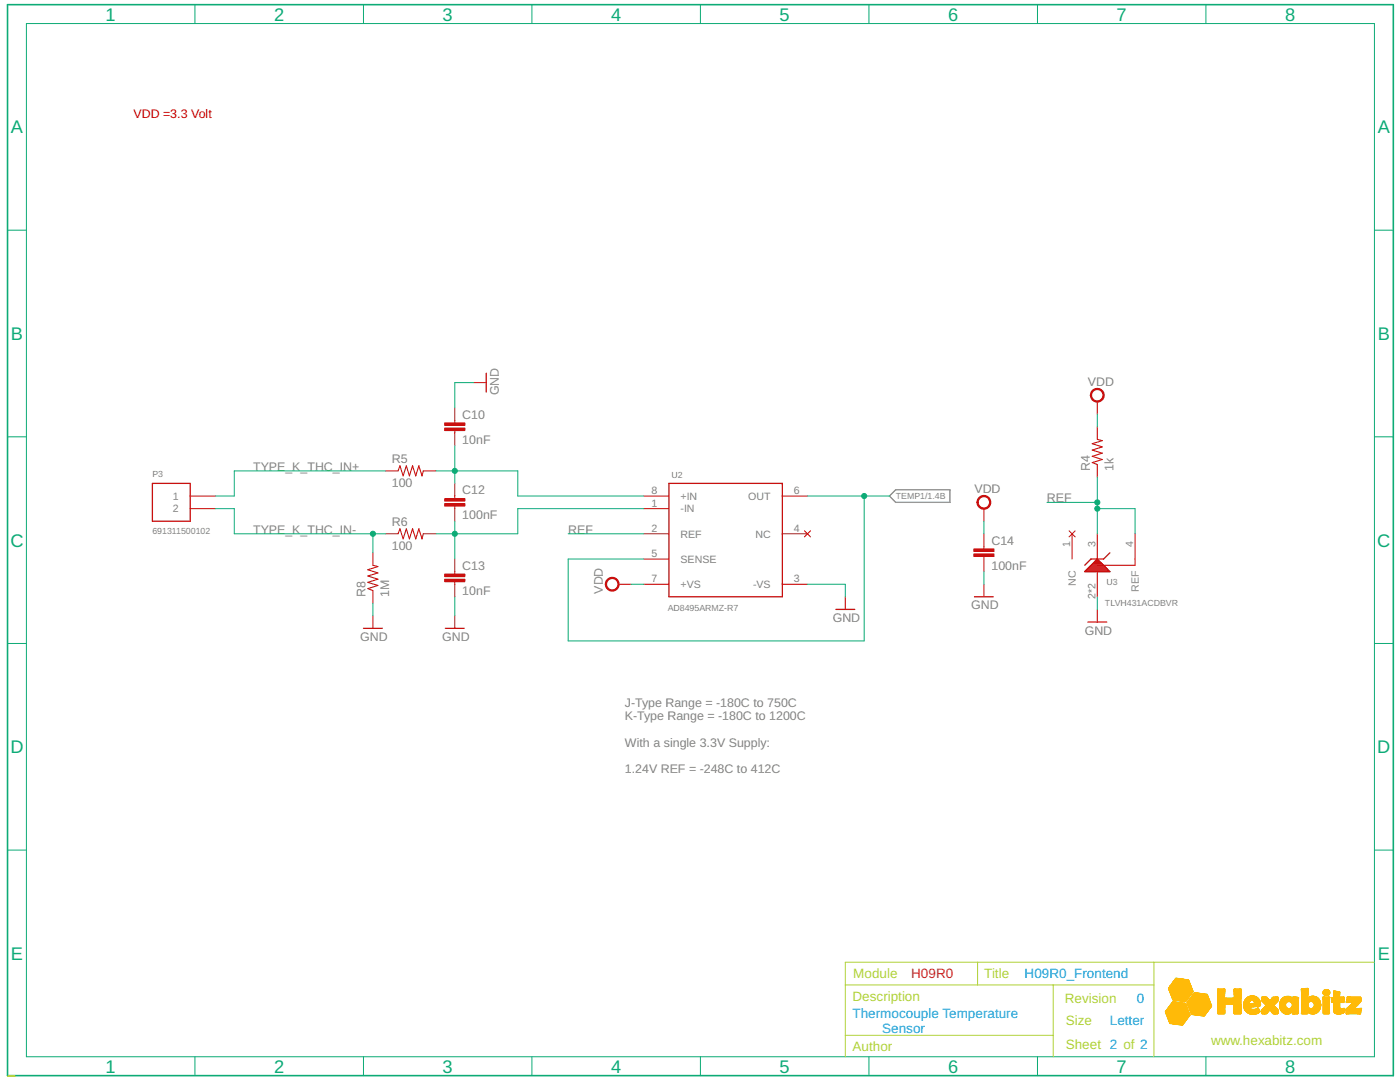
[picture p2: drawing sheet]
<svg xmlns="http://www.w3.org/2000/svg" width="279mm" height="216mm" viewBox="0 0 279 216" stroke-linecap="round" stroke-linejoin="round" font-family="sans-serif">
<defs><g id="words">
<g font-size="3.6" fill="#0dab76">
<text x="21.1" y="4.1">1</text>
<text x="54.7" y="4.1">2</text>
<text x="88.3" y="4.1">3</text>
<text x="122" y="4.1">4</text>
<text x="155.6" y="4.1">5</text>
<text x="189.2" y="4.1">6</text>
<text x="222.8" y="4.1">7</text>
<text x="256.5" y="4.1">8</text>
<text x="2.2" y="26.6">A</text>
<text x="275" y="26.6">A</text>
<text x="2.2" y="67.8">B</text>
<text x="275" y="67.8">B</text>
<text x="2.1" y="109.1">C</text>
<text x="274.9" y="109.1">C</text>
<text x="2.1" y="150.3">D</text>
<text x="274.9" y="150.3">D</text>
<text x="2.2" y="191.5">E</text>
<text x="275" y="191.5">E</text>
<text x="21.1" y="214">1</text>
<text x="54.7" y="214">2</text>
<text x="88.3" y="214">3</text>
<text x="122" y="214">4</text>
<text x="155.6" y="214">5</text>
<text x="189.2" y="214">6</text>
<text x="222.8" y="214">7</text>
<text x="256.5" y="214">8</text>
</g>
<g font-size="2.7" fill="#afd134">
<text x="170.3" y="195.2">Module</text>
<text x="196.4" y="195.2">Title</text>
<text x="170.1" y="199.8">Description</text>
<text x="212.5" y="200.1">Revision</text>
<text x="170.2" y="209.8">Author</text>
<text x="212.7" y="204.5">Size</text>
<text x="212.7" y="209.3">Sheet 2 of 2</text>
<text x="241.7" y="208.5">www.hexabitz.com</text>
</g>
<text font-size="2.7" fill="#d62525" x="181.9" y="195.2">H09R0</text>
<g font-size="2.7" fill="#0696d7">
<text x="204.5" y="195.2">H09R0_Frontend</text>
<text x="170.1" y="203.2">Thermocouple Temperature</text>
<text x="226.9" y="200.1">0</text>
<text x="176.1" y="206.1">Sensor</text>
<text x="221.5" y="204.5">Letter</text>
</g>
<text font-size="2.5" fill="#f00" x="26.6" y="23.6">VDD =3.3 Volt</text>
<g font-size="2.5" fill="#808080">
<text x="217.1" y="77">VDD</text>
<text x="92.3" y="83.5">C10</text>
<text x="99.6" y="78.9" transform="rotate(-90 99.6 78.9)">GND</text>
<text x="92.3" y="88.5">10nF</text>
<text x="50.5" y="93.9">TYPE_K_THC_IN+</text>
<text x="78.2" y="92.5">R5</text>
<text x="217.5" y="93.9" transform="rotate(-90 217.5 93.9)">R4</text>
<text x="222.3" y="93.9" transform="rotate(-90 222.3 93.9)">1k</text>
<text x="78.2" y="97.2">100</text>
<text x="92.3" y="98.6">C12</text>
<text x="194.5" y="98.3">VDD</text>
<text x="208.9" y="100.2">REF</text>
<text x="50.5" y="106.5">TYPE_K_THC_IN-</text>
<text x="78.2" y="105">R6</text>
<text x="92.3" y="103.6">100nF</text>
<text x="113.4" y="106.5">REF</text>
<text x="78.2" y="109.8">100</text>
<text x="92.3" y="113.7">C13</text>
<text x="197.9" y="113.7">100nF</text>
<text x="197.9" y="108.7">C14</text>
<text x="72.9" y="119.1" transform="rotate(-90 72.9 119.1)">R8</text>
<text x="77.7" y="119.1" transform="rotate(-90 77.7 119.1)">1M</text>
<text x="92.3" y="118.7">10nF</text>
<text x="120.3" y="118.5" transform="rotate(-90 120.3 118.5)">VDD</text>
<text x="166.2" y="124.1">GND</text>
<text x="193.8" y="121.6">GND</text>
<text x="71.9" y="127.9">GND</text>
<text x="88.2" y="127.9">GND</text>
<text x="216.5" y="126.6">GND</text>
<text x="124.7" y="141.1">J-Type Range = -180C to 750C</text>
<text x="124.7" y="143.7">K-Type Range = -180C to 1200C</text>
<text x="124.7" y="149">With a single 3.3V Supply:</text>
<text x="124.7" y="154.3">1.24V REF = -248C to 412C</text>
</g>
<g font-size="2.1" fill="#808080">
<text x="34.5" y="99.7">1</text>
<text x="130" y="98.6">8</text>
<text x="130" y="101.1">1</text>
<text x="135.8" y="99.7">+IN</text>
<text x="149.3" y="99.7">OUT</text>
<text x="158.4" y="98.6">6</text>
<text x="34.5" y="102.2">2</text>
<text x="130" y="106.2">2</text>
<text x="135.8" y="107.3">REF</text>
<text x="135.8" y="102.2">-IN</text>
<text x="150.8" y="107.3">NC</text>
<text x="158.4" y="106.2">4</text>
<text x="130" y="111.2">5</text>
<text x="135.8" y="112.3">SENSE</text>
<text x="213.6" y="109.2" transform="rotate(-90 213.6 109.2)">1</text>
<text x="218.6" y="109.2" transform="rotate(-90 218.6 109.2)">3</text>
<text x="226.2" y="109.2" transform="rotate(-90 226.2 109.2)">4</text>
<text x="130" y="116.2">7</text>
<text x="135.8" y="117.3">+VS</text>
<text x="150.3" y="117.3">-VS</text>
<text x="158.4" y="116.2">3</text>
<text x="214.7" y="116.9" transform="rotate(-90 214.7 116.9)">NC</text>
<text x="218.6" y="119.6" transform="rotate(-90 218.6 119.6)">2*2</text>
<text x="227.3" y="118.1" transform="rotate(-90 227.3 118.1)">REF</text>
</g>
<g font-size="1.8" fill="#808080">
<text x="30.4" y="95.2">P3</text>
<text x="134" y="95.5">U2</text>
<text x="178.8" y="99.6">TEMP1/1.4B</text>
<text x="30.4" y="106.5">691311500102</text>
<text x="220.8" y="116.8">U3</text>
<text x="133.2" y="121.9">AD8495ARMZ-R7</text>
<text x="220.5" y="120.8">TLVH431ACDBVR</text>
</g>
</g></defs>
<path d="M177.5 99l1.3-1.3h10.8v2.5h-10.8z" fill="none" stroke="#808080" stroke-width=".25"/>
<path d="M79.4 94l.4-1.1 .7 2.1 .6-2.1 .6 2.1 .6-2.1 .7 2.1 .6-2.1 .6 2.1 .3-1M219 87.7l1 .2-2 .6 2 .7-2 .6 2 .6-2 .7 2 .6-2 .6 1 .4M74.4 112.8l1 .3-2 .6 2 .6-2 .6 2 .7-2 .6 2 .6-2 .7 1 .3M79.4 106.5l.4-1 .7 2 .6-2 .6 2 .6-2 .7 2 .6-2 .6 2 .3-1" fill="none" stroke="#c90d0c" stroke-width=".21"/>
<g fill="none" stroke="#c90d0c" stroke-width=".2">
<path d="M94.5 76.3h2.5M38 99h5M76.9 94h2.5M84.5 94h2.5M90.8 81.4v3M90.8 85.9v3M90.8 96.5v3M128.5 99h5M156.1 99h5.1M219 80.1v2.5M219 85.2v2.5M219 92.7v2.5"/>
<path d="M38 101.5h5M74.4 110.3v2.5M74.4 117.8v2.6M76.9 106.5h2.5M84.5 106.5h2.5M90.8 101v3M90.8 111.5v3.1M90.8 116.1v3M123.4 116.6h2.6M128.5 116.6h5M128.5 106.5h5M128.5 111.5h5"/>
<path d="M128.5 101.5h5M156.1 116.6h5.1M156.1 106.5h5.1M160.5 105.9l1.3 1.2M161.8 105.9l-1.3 1.2M168.7 119.1v2.5M196.4 101.5v2.5M196.4 106.5v3M196.4 111v3.1M196.4 116.6v2.5M213.4 105.9l1.2 1.2M214 106.5v5"/>
<path d="M214.6 105.9l-1.2 1.2M219 106.5v5M219 114.1v5M226.5 106.5v6.3h-7.5M74.4 122.9v2.5M90.8 122.9v2.5M219 121.6v2.5"/>
</g>
<g fill="none" stroke="#c90d0c" stroke-width=".25">
<path d="M97 74.5v3.7M30.4 96.5h7.6v7.5h-7.6zM133.5 96.5h22.6v22.6h-22.6zM194.5 119.1h3.7M216.5 114.1l2.5-2.6 2.5 2.6zM216.5 114h5M216.7 113.8h4.5M217 113.6h4M217.2 113.4h3.6M217.4 113.1h3.2M217.6 112.9h2.8M217.8 112.7h2.3"/>
<path d="M218.1 112.5h1.8M218.3 112.3h1.4M218.5 112h1M218.7 111.8h.6M218.9 111.6h.1M221.5 110.3l-1.3 1.2h-2.5l-1.2 1.3M72.5 125.4h3.8M88.9 125.4h3.7M166.8 121.6h3.8M217.1 124.1h3.8"/>
</g>
<g fill="#c90d0c" stroke="#c90d0c" stroke-width=".2">
<path d="M195.3 99.3a1.38 1.38 0 0 1 2.2 .2 1.38 1.38 0 0 1-.8 2.1 1.38 1.38 0 0 1-1.7-1.4h.2a1.14 1.14 0 0 1 1.6-1 1.14 1.14 0 0 1 .3 1.9 1.14 1.14 0 0 1-1.8-.6l-.1-.3h-.2z" fill-rule="evenodd"/>
<path d="M121.2 115.6a1.38 1.38 0 0 1 2.2 .3 1.38 1.38 0 0 1-.9 2 1.38 1.38 0 0 1-1.7-1.3h.3a1.14 1.14 0 0 1 1.5-1.1 1.14 1.14 0 0 1 .3 1.9 1.14 1.14 0 0 1-1.8-.5v-.3h-.3z" fill-rule="evenodd"/>
<path d="M218 77.9a1.39 1.39 0 0 1 2.2 .3 1.39 1.39 0 0 1-.8 2 1.39 1.39 0 0 1-1.8-1.3h.2a1.14 1.14 0 0 1 1.6-1.1 1.14 1.14 0 0 1 .3 1.9 1.14 1.14 0 0 1-1.8-.6l-.1-.2h-.2z" fill-rule="evenodd"/>
</g>
<g fill="#c90d0c" stroke="#c90d0c" stroke-width=".2">
<path d="M88.8 115.6h4v.5h-4z"/>
<path d="M88.8 114.6h4v.5h-4z"/>
<path d="M88.8 100.5h4v.5h-4z"/>
<path d="M88.8 99.5h4v.5h-4z"/>
<path d="M194.4 110.5h4v.5h-4z"/>
<path d="M194.4 109.5h4v.5h-4z"/>
<path d="M88.8 85.4h4v.5h-4z"/>
<path d="M88.8 84.4h4v.5h-4z"/>
</g>
<path d="M1.5 .9h276.6v213.7h-276.6z" fill="none" stroke="#0dab76" stroke-width=".32"/>
<g fill="none" stroke="#0dab76" stroke-width=".2">
<path d="M5.3 4.7h269v206.2h-269zM38.9 .9v3.8M72.5 .9v3.8M106.2 .9v3.8M139.8 .9v3.8M173.4 .9v3.8M207.1 .9v3.8M240.7 .9v3.8M1.5 45.9h3.8M274.3 45.9h3.8M94.5 76.3h-3.7v5.1M1.5 87.2h3.8"/>
<path d="M76.9 94h-30.1v5h-3.8M87 94h16.3v5h25.2M90.8 88.9v7.6M161.2 99h16.3M172.5 99v28.9h-59.1v-16.4h15.1M219 82.6v2.6M219 95.2v11.3M274.3 87.2h3.8M43 101.5h3.8v5h30.1M74.4 106.5v3.8M90.8 104v7.5M90.8 119.1v3.8"/>
<path d="M113.4 106.5h15.1M126 116.6h2.5M128.5 101.5h-25.2v5h-16.3M161.2 116.6h7.5v2.5M196.4 104v2.5M196.4 114.1v2.5M208.9 100.2h10.1M219 119.1v2.5M219 101.5h7.5v5M1.5 128.4h3.8M74.4 120.4v2.5M274.3 128.4h3.8"/>
<path d="M1.5 169.6h3.8M274.3 169.6h3.8M38.9 210.9v3.7M72.5 210.9v3.7M106.2 210.9v3.7M139.8 210.9v3.7M173.4 210.9v3.7M207.1 210.9v3.7M240.7 210.9v3.7"/>
</g>
<g fill="#0dab76" stroke="#0dab76" stroke-width=".2">
<circle cx="90.8" cy="106.5" r=".51"/>
<circle cx="74.4" cy="106.5" r=".51"/>
<circle cx="90.8" cy="94" r=".51"/>
<circle cx="172.5" cy="99" r=".51"/>
<circle cx="219" cy="100.2" r=".51"/>
<circle cx="219" cy="101.5" r=".51"/>
</g>
<g fill="#ffba08" stroke="#ffba08" stroke-width=".2">
<path d="M235.7 204.5l.3 .1z"/>
<path d="M235.6 204.5h.4z"/>
<path d="M235.4 204.4l.7 .1z"/>
<path d="M235.2 204.4l.9 .1z"/>
<path d="M235 204.4h1.1z"/>
<path d="M234.8 204.4h1.3z"/>
<path d="M234.6 204.3l1.5 .1z"/>
<path d="M234.4 204.3l1.8 .1z"/>
<path d="M234.2 204.3h2z"/>
<path d="M234 204.3h2.2z"/>
<path d="M233.9 204.3h2.3z"/>
<path d="M233.6 204.2l2.6 .1z"/>
<path d="M233.5 204.2h2.7z"/>
<path d="M233.4 204.2h2.9z"/>
<path d="M233.5 204.1l2.8 .1z"/>
<path d="M233.4 204.1l2.9 .1z"/>
<path d="M233.4 204.1h2.9z"/>
<path d="M233.4 204l2.9 .1z"/>
<path d="M233.4 204l3 .1z"/>
<path d="M233.4 204h3z"/>
<path d="M233.4 203.9l3 .1z"/>
<path d="M233.3 203.9h3.2z"/>
<path d="M233.3 203.8l3.2 .1z"/>
<path d="M233.3 203.8h3.2z"/>
<path d="M233.3 203.8h3.3z"/>
<path d="M233.3 203.7l3.3 .1z"/>
<path d="M233.3 203.7h3.3z"/>
<path d="M233.3 203.6l3.3 .1z"/>
<path d="M233.3 203.6l3.4 .1z"/>
<path d="M233.2 203.6h3.5z"/>
<path d="M233.2 203.5l3.5 .1z"/>
<path d="M233.2 203.5h3.5z"/>
<path d="M233.2 203.5h3.6z"/>
<path d="M233.2 203.4l3.6 .1z"/>
<path d="M233.2 203.4h3.6z"/>
<path d="M233.2 203.3l3.7 .1z"/>
<path d="M233.1 203.3l3.8 .1z"/>
<path d="M233.1 203.3h3.8z"/>
<path d="M233.1 203.2l3.9 .1z"/>
<path d="M233.1 203.2h3.9z"/>
<path d="M233 203.1l4 .1z"/>
<path d="M233.1 203.1l3.9 .1z"/>
<path d="M233.1 203.1h3.9z"/>
<path d="M233 203.1h4.1z"/>
<path d="M233 203l4.1 .1z"/>
<path d="M233 203h4.1z"/>
<path d="M233 203h4.2z"/>
<path d="M233 202.9l4.2 .1z"/>
<path d="M233 202.9h4.2z"/>
<path d="M232.9 202.8l4.4 .1z"/>
<path d="M232.9 202.8h4.4z"/>
<path d="M232.9 202.7l4.4 .1z"/>
<path d="M240.2 202.7l.1 .1z"/>
<path d="M232.9 202.7h4.5z"/>
<path d="M240 202.7h.3z"/>
<path d="M239.9 202.7h.5z"/>
<path d="M232.9 202.6l4.5 .1z"/>
<path d="M239.6 202.6l.8 .1z"/>
<path d="M232.9 202.6h4.5z"/>
<path d="M239.5 202.6h.9z"/>
<path d="M239.3 202.6h1.1z"/>
<path d="M232.8 202.6h4.6z"/>
<path d="M239.1 202.6h1.4z"/>
<path d="M232.8 202.5l4.7 .1z"/>
<path d="M238.9 202.5l1.6 .1z"/>
<path d="M238.7 202.5l1.8 .1z"/>
<path d="M232.8 202.5h4.7z"/>
<path d="M238.5 202.5h2z"/>
<path d="M232.8 202.5h4.6z"/>
<path d="M238.3 202.5h2.2z"/>
<path d="M232.8 202.4l4.6 .1z"/>
<path d="M238.1 202.4l2.4 .1z"/>
<path d="M237.9 202.4l2.7 .1z"/>
<path d="M232.8 202.4h4.6z"/>
<path d="M237.8 202.4h2.8z"/>
<path d="M250 202.4h.2z"/>
<path d="M232.7 202.3l4.7 .1z"/>
<path d="M237.8 202.3l2.8 .1z"/>
<path d="M249.7 202.3l.8 .1z"/>
<path d="M256.8 202.3l.2 .1z"/>
<path d="M249.6 202.3l1 .1z"/>
<path d="M256.6 202.3l.6 .1z"/>
<path d="M266.9 202.3l.5 .1z"/>
<path d="M232.7 202.3h4.7z"/>
<path d="M237.8 202.3h2.8z"/>
<path d="M249.5 202.3h1.2z"/>
<path d="M252.2 202.3h.3z"/>
<path d="M254.3 202.3h.4z"/>
<path d="M256.5 202.3h.7z"/>
<path d="M258 202.3h.6z"/>
<path d="M261.7 202.3h.5z"/>
<path d="M266.8 202.3h.7z"/>
<path d="M268.7 202.3h.2z"/>
<path d="M271.1 202.3h.4z"/>
<path d="M237.7 202.3h3z"/>
<path d="M243.1 202.3h1.2z"/>
<path d="M246.3 202.3h1.3z"/>
<path d="M249.4 202.3h1.4z"/>
<path d="M251.9 202.3h.8z"/>
<path d="M254.1 202.3h.9z"/>
<path d="M256.4 202.3h.9z"/>
<path d="M257.9 202.3h1.1z"/>
<path d="M259.8 202.3h1.1z"/>
<path d="M261.6 202.3h.8z"/>
<path d="M264.2 202.3h1z"/>
<path d="M266.7 202.3h1z"/>
<path d="M268.7 202.3h.5z"/>
<path d="M270.9 202.3h.6z"/>
<path d="M232.7 202.2l4.7 .1z"/>
<path d="M237.8 202.2l2.9 .1z"/>
<path d="M243 202.2l1.4 .1z"/>
<path d="M246.3 202.2l1.4 .1z"/>
<path d="M249.3 202.2l1.6 .1z"/>
<path d="M251.8 202.2l1 .1z"/>
<path d="M254 202.2l1 .1z"/>
<path d="M256.3 202.2l1.1 .1z"/>
<path d="M257.9 202.2l1.1 .1z"/>
<path d="M259.7 202.2l1.3 .1z"/>
<path d="M261.6 202.2l.8 .1z"/>
<path d="M264.1 202.2l1.2 .1z"/>
<path d="M266.6 202.2l1.1 .1z"/>
<path d="M268.6 202.2l2.9 .1z"/>
<path d="M232.7 202.2h4.7z"/>
<path d="M237.7 202.2h3z"/>
<path d="M243 202.2h1.4z"/>
<path d="M246.3 202.2h1.4z"/>
<path d="M249.3 202.2h1.7z"/>
<path d="M251.8 202.2h1z"/>
<path d="M254 202.2h1z"/>
<path d="M256.3 202.2h1.1z"/>
<path d="M257.9 202.2h1.2z"/>
<path d="M259.7 202.2h1.3z"/>
<path d="M261.5 202.2h1z"/>
<path d="M264.1 202.2h1.2z"/>
<path d="M266.5 202.2h1.3z"/>
<path d="M268.6 202.2h2.9z"/>
<path d="M232.7 202.2h4.6z"/>
<path d="M243 202.2h1.5z"/>
<path d="M249.2 202.2h1.8z"/>
<path d="M251.8 202.2h1.1z"/>
<path d="M254 202.2h1.1z"/>
<path d="M256.2 202.2h1.3z"/>
<path d="M261.4 202.2h1.2z"/>
<path d="M266.5 202.2h1.4z"/>
<path d="M249.2 202.2h1.9z"/>
<path d="M266.4 202.2h1.6z"/>
<path d="M232.7 202.1l4.6 .1z"/>
<path d="M237.7 202.1l3.1 .1z"/>
<path d="M243 202.1l1.4 .1z"/>
<path d="M246.3 202.1l1.4 .1z"/>
<path d="M249.1 202.1l2 .1z"/>
<path d="M251.8 202.1l1.1 .1z"/>
<path d="M253.9 202.1l1.2 .1z"/>
<path d="M256.2 202.1l1.4 .1z"/>
<path d="M257.9 202.1l1.2 .1z"/>
<path d="M259.7 202.1l1.3 .1z"/>
<path d="M261.3 202.1l1.4 .1z"/>
<path d="M264.1 202.1l1.2 .1z"/>
<path d="M266.4 202.1l1.6 .1z"/>
<path d="M268.7 202.1l2.8 .1z"/>
<path d="M249 202.1l2.2 .1z"/>
<path d="M256.1 202.1l1.5 .1z"/>
<path d="M266.4 202.1l1.7 .1z"/>
<path d="M232.7 202.1h4.6z"/>
<path d="M237.7 202.1h3.1z"/>
<path d="M243 202.1h1.4z"/>
<path d="M246.3 202.1h1.4z"/>
<path d="M249 202.1h2.2z"/>
<path d="M251.8 202.1h1.1z"/>
<path d="M253.9 202.1h1.2z"/>
<path d="M256.1 202.1h1.5z"/>
<path d="M257.9 202.1h1.2z"/>
<path d="M259.7 202.1h1.3z"/>
<path d="M261.2 202.1h1.6z"/>
<path d="M264.1 202.1h1.2z"/>
<path d="M266.3 202.1h1.8z"/>
<path d="M268.7 202.1h2.8z"/>
<path d="M232.6 202.1h4.7z"/>
<path d="M251.8 202.1h1.2z"/>
<path d="M266.3 202.1h1.9z"/>
<path d="M232.6 202l4.7 .1z"/>
<path d="M237.7 202l3.2 .1z"/>
<path d="M243 202l1.4 .1z"/>
<path d="M246.3 202l1.4 .1z"/>
<path d="M248.9 202l2.3 .1z"/>
<path d="M251.8 202l1.2 .1z"/>
<path d="M253.9 202l1.2 .1z"/>
<path d="M256 202l1.7 .1z"/>
<path d="M257.9 202l1.2 .1z"/>
<path d="M259.8 202l1.2 .1z"/>
<path d="M261.2 202l1.7 .1z"/>
<path d="M264.1 202l1.2 .1z"/>
<path d="M266.3 202l1.9 .1z"/>
<path d="M268.7 202l2.8 .1z"/>
<path d="M237.7 202l3.1 .1z"/>
<path d="M248.9 202l2.4 .1z"/>
<path d="M261.1 202l1.8 .1z"/>
<path d="M232.6 202h4.7z"/>
<path d="M237.7 202h3.2z"/>
<path d="M243 202h1.4z"/>
<path d="M246.3 202h1.4z"/>
<path d="M248.9 202h2.4z"/>
<path d="M251.8 202h1.2z"/>
<path d="M253.9 202h1.2z"/>
<path d="M256 202h1.7z"/>
<path d="M257.9 202h1.2z"/>
<path d="M259.8 202h1.3z"/>
<path d="M261.1 202h1.8z"/>
<path d="M264.1 202h1.2z"/>
<path d="M266.3 202h2z"/>
<path d="M268.6 202h3z"/>
<path d="M237.6 202h3.3z"/>
<path d="M248.8 202h2.6z"/>
<path d="M253.8 202h1.3z"/>
<path d="M255.9 202h1.8z"/>
<path d="M259.8 202h3.1z"/>
<path d="M266.2 202h2.1z"/>
<path d="M232.6 201.9l4.7 .1z"/>
<path d="M237.6 201.9l3.3 .1z"/>
<path d="M243 201.9l1.4 .1z"/>
<path d="M246.3 201.9l1.4 .1z"/>
<path d="M248.8 201.9l2.6 .1z"/>
<path d="M251.8 201.9l1.3 .1z"/>
<path d="M253.8 201.9l1.3 .1z"/>
<path d="M255.9 201.9l1.9 .1z"/>
<path d="M257.9 201.9l1.2 .1z"/>
<path d="M259.7 201.9l3.3 .1z"/>
<path d="M264.1 201.9l1.2 .1z"/>
<path d="M266.2 201.9l2.1 .1z"/>
<path d="M268.6 201.9l3 .1z"/>
<path d="M232.6 201.9l4.6 .1z"/>
<path d="M259.8 201.9l3.2 .1z"/>
<path d="M268.7 201.9l2.9 .1z"/>
<path d="M232.6 201.9h4.6z"/>
<path d="M237.6 201.9h3.3z"/>
<path d="M243 201.9h1.4z"/>
<path d="M246.3 201.9h1.4z"/>
<path d="M248.7 201.9h2.7z"/>
<path d="M251.8 201.9h1.3z"/>
<path d="M253.8 201.9h1.3z"/>
<path d="M255.8 201.9h3.3z"/>
<path d="M259.8 201.9h3.3z"/>
<path d="M264.1 201.9h1.2z"/>
<path d="M266.2 201.9h2.1z"/>
<path d="M268.7 201.9h2.9z"/>
<path d="M237.6 201.9h3.4z"/>
<path d="M253.7 201.9h1.4z"/>
<path d="M232.6 201.8l4.6 .1z"/>
<path d="M237.6 201.8l3.4 .1z"/>
<path d="M243 201.8l1.5 .1z"/>
<path d="M246.3 201.8l1.4 .1z"/>
<path d="M248.7 201.8l2.8 .1z"/>
<path d="M251.8 201.8l1.3 .1z"/>
<path d="M253.7 201.8l1.4 .1z"/>
<path d="M255.8 201.8l3.3 .1z"/>
<path d="M259.8 201.8l3.3 .1z"/>
<path d="M264.1 201.8l1.2 .1z"/>
<path d="M266.2 201.8l2.1 .1z"/>
<path d="M268.7 201.8l2.9 .1z"/>
<path d="M232.6 201.8h4.6z"/>
<path d="M237.6 201.8h3.4z"/>
<path d="M243 201.8h1.5z"/>
<path d="M246.3 201.8h1.4z"/>
<path d="M248.7 201.8h2.8z"/>
<path d="M251.8 201.8h1.4z"/>
<path d="M253.7 201.8h1.4z"/>
<path d="M255.8 201.8h3.3z"/>
<path d="M259.7 201.8h3.4z"/>
<path d="M264.1 201.8h1.2z"/>
<path d="M266.2 201.8h2.1z"/>
<path d="M268.7 201.8h2.9z"/>
<path d="M248.6 201.8h2.9z"/>
<path d="M259.8 201.8h3.3z"/>
<path d="M237.6 201.8h3.5z"/>
<path d="M248.6 201.8h2.8z"/>
<path d="M232.6 201.7l4.6 .1z"/>
<path d="M237.6 201.7l3.5 .1z"/>
<path d="M243 201.7l1.5 .1z"/>
<path d="M246.3 201.7l1.4 .1z"/>
<path d="M248.6 201.7l2.8 .1z"/>
<path d="M251.8 201.7l1.4 .1z"/>
<path d="M253.7 201.7l1.4 .1z"/>
<path d="M255.7 201.7l3.4 .1z"/>
<path d="M259.8 201.7l3.4 .1z"/>
<path d="M264.1 201.7l1.2 .1z"/>
<path d="M266.2 201.7l2.1 .1z"/>
<path d="M268.7 201.7l2.9 .1z"/>
<path d="M232.7 201.7l4.5 .1z"/>
<path d="M237.5 201.7l3.6 .1z"/>
<path d="M253.6 201.7l1.5 .1z"/>
<path d="M232.7 201.7h4.5z"/>
<path d="M237.5 201.7h3.6z"/>
<path d="M243 201.7h1.5z"/>
<path d="M246.3 201.7h1.4z"/>
<path d="M248.6 201.7h2.8z"/>
<path d="M251.8 201.7h1.5z"/>
<path d="M253.6 201.7h1.5z"/>
<path d="M255.7 201.7h3.4z"/>
<path d="M259.8 201.7h3.4z"/>
<path d="M264.1 201.7h1.2z"/>
<path d="M266.2 201.7h2.1z"/>
<path d="M268.6 201.7h3z"/>
<path d="M248.5 201.7h2.9z"/>
<path d="M266.1 201.7h2.2z"/>
<path d="M232.7 201.6l4.5 .1z"/>
<path d="M237.5 201.6l3.7 .1z"/>
<path d="M243 201.6l1.5 .1z"/>
<path d="M246.3 201.6l1.4 .1z"/>
<path d="M248.5 201.6l2.9 .1z"/>
<path d="M251.8 201.6l1.5 .1z"/>
<path d="M253.6 201.6l1.5 .1z"/>
<path d="M255.7 201.6l3.4 .1z"/>
<path d="M259.8 201.6l3.4 .1z"/>
<path d="M264.1 201.6l1.2 .1z"/>
<path d="M266.1 201.6l2.2 .1z"/>
<path d="M268.6 201.6l3 .1z"/>
<path d="M232.7 201.6l4.4 .1z"/>
<path d="M259.8 201.6l3.5 .1z"/>
<path d="M232.8 201.6h4.3z"/>
<path d="M237.5 201.6h3.7z"/>
<path d="M243 201.6h1.4z"/>
<path d="M246.3 201.6h1.4z"/>
<path d="M248.5 201.6h2.9z"/>
<path d="M251.8 201.6h1.5z"/>
<path d="M253.6 201.6h1.5z"/>
<path d="M255.6 201.6h3.5z"/>
<path d="M259.8 201.6h3.5z"/>
<path d="M264.1 201.6h1.2z"/>
<path d="M266.1 201.6h2.2z"/>
<path d="M268.6 201.6h3.1z"/>
<path d="M251.8 201.6h1.6z"/>
<path d="M232.8 201.5l4.3 .1z"/>
<path d="M237.5 201.5l3.7 .1z"/>
<path d="M243 201.5l1.4 .1z"/>
<path d="M246.3 201.5l1.4 .1z"/>
<path d="M248.5 201.5l2.8 .1z"/>
<path d="M251.8 201.5l1.6 .1z"/>
<path d="M253.5 201.5l1.6 .1z"/>
<path d="M255.6 201.5l3.5 .1z"/>
<path d="M259.8 201.5l3.5 .1z"/>
<path d="M264.1 201.5l1.2 .1z"/>
<path d="M266.1 201.5l2.2 .1z"/>
<path d="M268.6 201.5l3.1 .1z"/>
<path d="M232.8 201.5h4.3z"/>
<path d="M237.4 201.5h3.8z"/>
<path d="M243 201.5h1.4z"/>
<path d="M246.3 201.5h1.4z"/>
<path d="M248.5 201.5h2.8z"/>
<path d="M251.8 201.5h1.6z"/>
<path d="M253.5 201.5h1.6z"/>
<path d="M255.6 201.5h3.5z"/>
<path d="M259.8 201.5h3.5z"/>
<path d="M264.1 201.5h1.2z"/>
<path d="M266.1 201.5h2.2z"/>
<path d="M268.6 201.5h3.1z"/>
<path d="M232.9 201.5h4.2z"/>
<path d="M237.4 201.5h3.9z"/>
<path d="M248.4 201.5h2.9z"/>
<path d="M237.5 201.5h3.8z"/>
<path d="M251.9 201.5h1.5z"/>
<path d="M253.5 201.5h1.5z"/>
<path d="M232.9 201.4l4.2 .1z"/>
<path d="M237.4 201.4l3.9 .1z"/>
<path d="M243 201.4l1.4 .1z"/>
<path d="M246.3 201.4l1.4 .1z"/>
<path d="M248.4 201.4l2.9 .1z"/>
<path d="M251.9 201.4l3.1 .1z"/>
<path d="M255.6 201.4l3.5 .1z"/>
<path d="M259.8 201.4l3.6 .1z"/>
<path d="M264.1 201.4l1.2 .1z"/>
<path d="M266.1 201.4l2.2 .1z"/>
<path d="M268.6 201.4l3.1 .1z"/>
<path d="M232.9 201.4h4.1z"/>
<path d="M237.4 201.4h3.9z"/>
<path d="M243 201.4h1.4z"/>
<path d="M246.3 201.4h1.4z"/>
<path d="M248.4 201.4h1.7z"/>
<path d="M250.2 201.4h1.1z"/>
<path d="M251.9 201.4h3.1z"/>
<path d="M255.5 201.4h3.6z"/>
<path d="M259.8 201.4h3.6z"/>
<path d="M264.1 201.4h1.2z"/>
<path d="M266.1 201.4h2.2z"/>
<path d="M268.6 201.4h3.1z"/>
<path d="M248.3 201.4h1.6z"/>
<path d="M250.4 201.4h.8z"/>
<path d="M248.4 201.4h1.4z"/>
<path d="M250.5 201.4h.7z"/>
<path d="M251.9 201.4h3z"/>
<path d="M233 201.3l4 .1z"/>
<path d="M237.4 201.3l3.9 .1z"/>
<path d="M243 201.3l1.4 .1z"/>
<path d="M246.3 201.3l1.4 .1z"/>
<path d="M248.3 201.3l1.4 .1z"/>
<path d="M250.6 201.3l.6 .1z"/>
<path d="M252 201.3l2.9 .1z"/>
<path d="M255.5 201.3l3.6 .1z"/>
<path d="M259.8 201.3l3.6 .1z"/>
<path d="M264.1 201.3l1.2 .1z"/>
<path d="M266.1 201.3l2.2 .1z"/>
<path d="M268.6 201.3l3.1 .1z"/>
<path d="M237.4 201.3l4 .1z"/>
<path d="M250.7 201.3l.5 .1z"/>
<path d="M266.1 201.3l2.3 .1z"/>
<path d="M233 201.3h4z"/>
<path d="M237.4 201.3h4z"/>
<path d="M243 201.3h1.4z"/>
<path d="M246.3 201.3h1.4z"/>
<path d="M248.3 201.3h1.3z"/>
<path d="M250.7 201.3h.5z"/>
<path d="M252 201.3h2.9z"/>
<path d="M255.5 201.3h3.6z"/>
<path d="M259.8 201.3h3.7z"/>
<path d="M264.1 201.3h1.2z"/>
<path d="M266.1 201.3h2.3z"/>
<path d="M268.7 201.3h3z"/>
<path d="M250.8 201.3h.4z"/>
<path d="M233 201.2l4 .1z"/>
<path d="M237.4 201.2l4 .1z"/>
<path d="M243 201.2l1.4 .1z"/>
<path d="M246.3 201.2l1.4 .1z"/>
<path d="M248.3 201.2l1.3 .1z"/>
<path d="M250.8 201.2l.3 .1z"/>
<path d="M252.1 201.2l2.7 .1z"/>
<path d="M255.5 201.2l1.7 .1z"/>
<path d="M257.3 201.2l1.8 .1z"/>
<path d="M259.8 201.2l3.7 .1z"/>
<path d="M264.1 201.2l1.2 .1z"/>
<path d="M266.1 201.2l1.5 .1z"/>
<path d="M268 201.2l.4 .1z"/>
<path d="M268.7 201.2l1.6 .1z"/>
<path d="M270.7 201.2l1 .1z"/>
<path d="M237.3 201.2l4.1 .1z"/>
<path d="M248.3 201.2l1.2 .1z"/>
<path d="M250.8 201.2l.4 .1z"/>
<path d="M255.5 201.2l1.5 .1z"/>
<path d="M257.4 201.2l1.7 .1z"/>
<path d="M259.8 201.2l1.7 .1z"/>
<path d="M261.8 201.2l1.7 .1z"/>
<path d="M266.1 201.2l1.4 .1z"/>
<path d="M268.1 201.2l.2 .1z"/>
<path d="M268.8 201.2l1.4 .1z"/>
<path d="M271.3 201.2l.4 .1z"/>
<path d="M233.1 201.2h3.8z"/>
<path d="M237.3 201.2h4.2z"/>
<path d="M243 201.2h1.4z"/>
<path d="M246.3 201.2h1.4z"/>
<path d="M248.3 201.2h1.2z"/>
<path d="M250.9 201.2h.2z"/>
<path d="M252.1 201.2h2.7z"/>
<path d="M255.4 201.2h1.6z"/>
<path d="M257.5 201.2h1.6z"/>
<path d="M259.8 201.2h1.6z"/>
<path d="M261.9 201.2h1.6z"/>
<path d="M264.1 201.2h1.2z"/>
<path d="M266.1 201.2h1.4z"/>
<path d="M268.8 201.2h1.5z"/>
<path d="M271.6 201.2h.1z"/>
<path d="M255.5 201.2h1.4z"/>
<path d="M257.6 201.2h1.5z"/>
<path d="M259.8 201.2h1.5z"/>
<path d="M262 201.2h1.5z"/>
<path d="M266.1 201.2h1.3z"/>
<path d="M233.1 201.1l3.9 .1z"/>
<path d="M237.3 201.1l4.2 .1z"/>
<path d="M243 201.1l1.4 .1z"/>
<path d="M246.3 201.1l1.4 .1z"/>
<path d="M248.3 201.1l1.1 .1z"/>
<path d="M251 201.1l.1 .1z"/>
<path d="M252.2 201.1l2.5 .1z"/>
<path d="M255.4 201.1l1.5 .1z"/>
<path d="M257.6 201.1l1.5 .1z"/>
<path d="M259.8 201.1l1.5 .1z"/>
<path d="M262 201.1l1.5 .1z"/>
<path d="M264.1 201.1l1.2 .1z"/>
<path d="M266.1 201.1l1.3 .1z"/>
<path d="M268.9 201.1l1.4 .1z"/>
<path d="M233.1 201.1h3.8z"/>
<path d="M237.3 201.1h4.2z"/>
<path d="M243 201.1h1.4z"/>
<path d="M246.3 201.1h1.4z"/>
<path d="M248.3 201.1h1.1z"/>
<path d="M252.2 201.1h2.5z"/>
<path d="M255.4 201.1h1.4z"/>
<path d="M257.7 201.1h1.4z"/>
<path d="M259.8 201.1h1.5z"/>
<path d="M262.1 201.1h1.4z"/>
<path d="M264.1 201.1h1.2z"/>
<path d="M266.1 201.1h1.3z"/>
<path d="M268.9 201.1h1.5z"/>
<path d="M233.2 201.1h3.7z"/>
<path d="M237.3 201.1h4.3z"/>
<path d="M259.8 201.1h1.4z"/>
<path d="M257.7 201.1h1.3z"/>
<path d="M233.2 201l3.7 .1z"/>
<path d="M237.3 201l4.3 .1z"/>
<path d="M243 201l1.4 .1z"/>
<path d="M246.3 201l1.4 .1z"/>
<path d="M248.3 201l1.1 .1z"/>
<path d="M252.3 201l2.3 .1z"/>
<path d="M255.4 201l1.3 .1z"/>
<path d="M257.7 201l1.4 .1z"/>
<path d="M259.8 201l1.4 .1z"/>
<path d="M262.1 201l1.4 .1z"/>
<path d="M264.1 201l1.2 .1z"/>
<path d="M266.1 201l1.3 .1z"/>
<path d="M269 201l1.4 .1z"/>
<path d="M233.2 201h3.7z"/>
<path d="M237.3 201h4.3z"/>
<path d="M243 201h1.4z"/>
<path d="M246.3 201h1.4z"/>
<path d="M248.2 201h1.2z"/>
<path d="M252.3 201h2.3z"/>
<path d="M255.4 201h1.3z"/>
<path d="M257.8 201h1.2z"/>
<path d="M259.8 201h1.4z"/>
<path d="M262.2 201h1.3z"/>
<path d="M264.1 201h1.2z"/>
<path d="M266.1 201h1.3z"/>
<path d="M269 201h1.4z"/>
<path d="M257.8 201h1.3z"/>
<path d="M259.8 201h1.3z"/>
<path d="M269 201h1.5z"/>
<path d="M237.3 201h4.4z"/>
<path d="M269.1 201h1.4z"/>
<path d="M233.2 200.9l3.7 .1z"/>
<path d="M237.2 200.9l4.5 .1z"/>
<path d="M243 200.9l1.4 .1z"/>
<path d="M246.3 200.9l1.3 .1z"/>
<path d="M248.2 200.9l1.3 .1z"/>
<path d="M252.3 200.9l2.3 .1z"/>
<path d="M255.4 200.9l1.2 .1z"/>
<path d="M257.8 200.9l1.3 .1z"/>
<path d="M259.8 200.9l1.3 .1z"/>
<path d="M262.2 200.9l1.3 .1z"/>
<path d="M264.1 200.9l1.2 .1z"/>
<path d="M266.1 200.9l1.3 .1z"/>
<path d="M269.1 200.9l1.4 .1z"/>
<path d="M233.3 200.9l3.5 .1z"/>
<path d="M248.2 200.9l1.6 .1z"/>
<path d="M252.4 200.9l2.1 .1z"/>
<path d="M266.2 200.9l1.2 .1z"/>
<path d="M269.1 200.9l1.5 .1z"/>
<path d="M233.3 200.9h3.6z"/>
<path d="M237.2 200.9h4.5z"/>
<path d="M243 200.9h1.4z"/>
<path d="M246.3 200.9h1.3z"/>
<path d="M248.2 200.9h1.9z"/>
<path d="M252.4 200.9h2.1z"/>
<path d="M255.4 200.9h1.2z"/>
<path d="M257.8 200.9h1.3z"/>
<path d="M259.8 200.9h1.3z"/>
<path d="M262.2 200.9h1.3z"/>
<path d="M264.1 200.9h1.2z"/>
<path d="M266.2 200.9h1.2z"/>
<path d="M269.1 200.9h1.5z"/>
<path d="M233.3 200.9h3.5z"/>
<path d="M248.2 200.9h2.1z"/>
<path d="M257.9 200.9h1.2z"/>
<path d="M269.2 200.9h1.4z"/>
<path d="M233.3 200.8l3.5 .1z"/>
<path d="M237.2 200.8l4.5 .1z"/>
<path d="M243 200.8l1.4 .1z"/>
<path d="M246.3 200.8l1.3 .1z"/>
<path d="M248.2 200.8l2.4 .1z"/>
<path d="M252.4 200.8l2.1 .1z"/>
<path d="M255.4 200.8l1.2 .1z"/>
<path d="M257.9 200.8l1.2 .1z"/>
<path d="M259.8 200.8l1.3 .1z"/>
<path d="M262.3 200.8l1.2 .1z"/>
<path d="M264.1 200.8l1.2 .1z"/>
<path d="M266.2 200.8l1.2 .1z"/>
<path d="M269.2 200.8l1.4 .1z"/>
<path d="M233.4 200.8l3.4 .1z"/>
<path d="M248.2 200.8l2.6 .1z"/>
<path d="M252.5 200.8l1.9 .1z"/>
<path d="M257.9 200.8l1.1 .1z"/>
<path d="M259.8 200.8l1.2 .1z"/>
<path d="M269.2 200.8l1.5 .1z"/>
<path d="M233.4 200.8h3.4z"/>
<path d="M237.2 200.8h4.6z"/>
<path d="M243 200.8h1.4z"/>
<path d="M246.3 200.8h1.3z"/>
<path d="M248.2 200.8h2.9z"/>
<path d="M252.5 200.8h1.9z"/>
<path d="M255.4 200.8h1.2z"/>
<path d="M257.9 200.8h1.1z"/>
<path d="M259.8 200.8h1.2z"/>
<path d="M262.3 200.8h1.2z"/>
<path d="M264.1 200.8h1.2z"/>
<path d="M266.2 200.8h1.2z"/>
<path d="M269.3 200.8h1.4z"/>
<path d="M248.2 200.8h3.1z"/>
<path d="M262.3 200.8h1.3z"/>
<path d="M233.4 200.7l3.4 .1z"/>
<path d="M237.2 200.7l4.6 .1z"/>
<path d="M243 200.7l1.4 .1z"/>
<path d="M246.3 200.7l1.3 .1z"/>
<path d="M248.2 200.7l3.2 .1z"/>
<path d="M252.5 200.7l1.9 .1z"/>
<path d="M255.4 200.7l1.2 .1z"/>
<path d="M257.9 200.7l1.1 .1z"/>
<path d="M259.8 200.7l1.2 .1z"/>
<path d="M262.3 200.7l1.3 .1z"/>
<path d="M264.1 200.7l1.2 .1z"/>
<path d="M266.2 200.7l1.2 .1z"/>
<path d="M269.3 200.7l1.4 .1z"/>
<path d="M233.4 200.7h3.4z"/>
<path d="M237.2 200.7h4.6z"/>
<path d="M243 200.7h1.4z"/>
<path d="M246.3 200.7h1.3z"/>
<path d="M248.2 200.7h3.3z"/>
<path d="M252.6 200.7h1.7z"/>
<path d="M255.4 200.7h1.2z"/>
<path d="M257.9 200.7h1.2z"/>
<path d="M259.8 200.7h1.2z"/>
<path d="M262.3 200.7h1.3z"/>
<path d="M264.1 200.7h1.2z"/>
<path d="M266.2 200.7h1.2z"/>
<path d="M269.3 200.7h1.5z"/>
<path d="M237.1 200.7h4.7z"/>
<path d="M233.4 200.7h3.3z"/>
<path d="M269.4 200.7h1.4z"/>
<path d="M233.5 200.6l3.2 .1z"/>
<path d="M237.1 200.6l4.7 .1z"/>
<path d="M243 200.6l1.4 .1z"/>
<path d="M246.3 200.6l1.3 .1z"/>
<path d="M248.2 200.6l3.3 .1z"/>
<path d="M252.6 200.6l1.7 .1z"/>
<path d="M255.4 200.6l1.2 .1z"/>
<path d="M257.9 200.6l1.2 .1z"/>
<path d="M259.8 200.6l1.2 .1z"/>
<path d="M262.3 200.6l1.3 .1z"/>
<path d="M264.1 200.6l1.2 .1z"/>
<path d="M266.2 200.6l1.2 .1z"/>
<path d="M269.4 200.6l1.4 .1z"/>
<path d="M233.5 200.6h3.2z"/>
<path d="M237.1 200.6h4.7z"/>
<path d="M243.1 200.6h1.3z"/>
<path d="M246.3 200.6h1.3z"/>
<path d="M248.2 200.6h3.3z"/>
<path d="M252.7 200.6h1.5z"/>
<path d="M255.4 200.6h1.2z"/>
<path d="M257.9 200.6h1.2z"/>
<path d="M259.8 200.6h1.2z"/>
<path d="M262.3 200.6h1.3z"/>
<path d="M264.1 200.6h1.2z"/>
<path d="M266.2 200.6h1.2z"/>
<path d="M269.4 200.6h1.5z"/>
<path d="M255.4 200.6h1.1z"/>
<path d="M269.5 200.6h1.4z"/>
<path d="M237.1 200.6h4.6z"/>
<path d="M233.6 200.5l3.1 .1z"/>
<path d="M237.1 200.5l4.6 .1z"/>
<path d="M243.1 200.5l1.3 .1z"/>
<path d="M246.3 200.5l1.3 .1z"/>
<path d="M248.2 200.5l3.4 .1z"/>
<path d="M252.7 200.5l1.5 .1z"/>
<path d="M255.4 200.5l1.1 .1z"/>
<path d="M257.9 200.5l1.2 .1z"/>
<path d="M259.8 200.5l1.2 .1z"/>
<path d="M262.3 200.5l1.3 .1z"/>
<path d="M264.1 200.5l1.2 .1z"/>
<path d="M266.2 200.5l1.2 .1z"/>
<path d="M269.5 200.5l1.5 .1z"/>
<path d="M252.6 200.5l1.7 .1z"/>
<path d="M233.6 200.5h3.1z"/>
<path d="M237.1 200.5h4.6z"/>
<path d="M243.1 200.5h1.3z"/>
<path d="M246.3 200.5h1.3z"/>
<path d="M248.2 200.5h3.4z"/>
<path d="M252.6 200.5h1.7z"/>
<path d="M255.4 200.5h1.1z"/>
<path d="M257.9 200.5h1.2z"/>
<path d="M259.8 200.5h1.2z"/>
<path d="M262.3 200.5h1.3z"/>
<path d="M264.1 200.5h1.2z"/>
<path d="M266.2 200.5h1.2z"/>
<path d="M269.6 200.5h1.4z"/>
<path d="M233.6 200.4l3.1 .1z"/>
<path d="M237.1 200.4l4.6 .1z"/>
<path d="M243.1 200.4l1.3 .1z"/>
<path d="M246.3 200.4l1.3 .1z"/>
<path d="M248.2 200.4l3.4 .1z"/>
<path d="M252.6 200.4l1.7 .1z"/>
<path d="M255.4 200.4l1.2 .1z"/>
<path d="M257.9 200.4l1.2 .1z"/>
<path d="M259.8 200.4l1.2 .1z"/>
<path d="M262.3 200.4l1.3 .1z"/>
<path d="M264.1 200.4l1.2 .1z"/>
<path d="M266.2 200.4l1.2 .1z"/>
<path d="M269.6 200.4l1.4 .1z"/>
<path d="M237 200.4l4.7 .1z"/>
<path d="M233.7 200.4h3z"/>
<path d="M237 200.4h4.7z"/>
<path d="M243.1 200.4h1.3z"/>
<path d="M246.3 200.4h1.4z"/>
<path d="M248.2 200.4h3.4z"/>
<path d="M252.5 200.4h1.9z"/>
<path d="M255.4 200.4h1.2z"/>
<path d="M257.9 200.4h1.2z"/>
<path d="M259.8 200.4h1.2z"/>
<path d="M262.3 200.4h1.3z"/>
<path d="M264.1 200.4h1.2z"/>
<path d="M266.2 200.4h1.2z"/>
<path d="M269.6 200.4h1.5z"/>
<path d="M269.7 200.4h1.4z"/>
<path d="M233.7 200.4h2.9z"/>
<path d="M243.1 200.4h1.4z"/>
<path d="M246.3 200.4h1.3z"/>
<path d="M233.7 200.3l2.9 .1z"/>
<path d="M237 200.3l4.7 .1z"/>
<path d="M243.1 200.3l1.4 .1z"/>
<path d="M246.2 200.3l1.4 .1z"/>
<path d="M248.2 200.3l3.4 .1z"/>
<path d="M252.5 200.3l1.9 .1z"/>
<path d="M255.4 200.3l1.2 .1z"/>
<path d="M257.9 200.3l1.1 .1z"/>
<path d="M259.8 200.3l1.2 .1z"/>
<path d="M262.3 200.3l1.3 .1z"/>
<path d="M264.1 200.3l1.2 .1z"/>
<path d="M266.2 200.3l1.2 .1z"/>
<path d="M269.7 200.3l1.4 .1z"/>
<path d="M233.7 200.3h2.9z"/>
<path d="M237 200.3h4.6z"/>
<path d="M243.1 200.3h4.5z"/>
<path d="M248.2 200.3h3.4z"/>
<path d="M252.4 200.3h2.1z"/>
<path d="M255.4 200.3h1.2z"/>
<path d="M257.9 200.3h1.1z"/>
<path d="M259.8 200.3h1.2z"/>
<path d="M262.3 200.3h1.3z"/>
<path d="M264.1 200.3h1.2z"/>
<path d="M266.2 200.3h1.2z"/>
<path d="M269.7 200.3h1.4z"/>
<path d="M248.2 200.3h1.1z"/>
<path d="M249.7 200.3h1.9z"/>
<path d="M269.8 200.3h1.4z"/>
<path d="M233.8 200.3h2.8z"/>
<path d="M249.9 200.3h1.7z"/>
<path d="M262.3 200.3h1.2z"/>
<path d="M233.8 200.2l2.8 .1z"/>
<path d="M237 200.2l4.6 .1z"/>
<path d="M243.1 200.2l4.5 .1z"/>
<path d="M248.2 200.2l1.1 .1z"/>
<path d="M250.1 200.2l1.4 .1z"/>
<path d="M252.3 200.2l2.3 .1z"/>
<path d="M255.4 200.2l1.2 .1z"/>
<path d="M257.9 200.2l1.2 .1z"/>
<path d="M259.8 200.2l1.2 .1z"/>
<path d="M262.3 200.2l1.2 .1z"/>
<path d="M264.1 200.2l1.2 .1z"/>
<path d="M266.2 200.2l1.2 .1z"/>
<path d="M269.8 200.2l1.4 .1z"/>
<path d="M233.8 200.2h2.8z"/>
<path d="M237 200.2h4.6z"/>
<path d="M243.1 200.2h4.5z"/>
<path d="M248.2 200.2h1.1z"/>
<path d="M250.3 200.2h1.2z"/>
<path d="M252.3 200.2h2.3z"/>
<path d="M255.4 200.2h1.2z"/>
<path d="M257.9 200.2h1.2z"/>
<path d="M259.8 200.2h1.3z"/>
<path d="M262.3 200.2h1.2z"/>
<path d="M264.1 200.2h1.2z"/>
<path d="M266.2 200.2h1.2z"/>
<path d="M269.8 200.2h1.4z"/>
<path d="M233.8 200.2h2.7z"/>
<path d="M236.9 200.2h4.7z"/>
<path d="M250.3 200.2h1.3z"/>
<path d="M257.8 200.2h1.3z"/>
<path d="M262.2 200.2h1.3z"/>
<path d="M269.9 200.2h1.4z"/>
<path d="M233.8 200.2h2.5z"/>
<path d="M233.9 200.1l2.2 .1z"/>
<path d="M236.9 200.1l4.7 .1z"/>
<path d="M243.1 200.1l4.5 .1z"/>
<path d="M248.2 200.1l1.1 .1z"/>
<path d="M250.3 200.1l1.3 .1z"/>
<path d="M252.3 200.1l2.3 .1z"/>
<path d="M255.4 200.1l1.2 .1z"/>
<path d="M257.8 200.1l1.3 .1z"/>
<path d="M259.8 200.1l1.3 .1z"/>
<path d="M262.2 200.1l1.3 .1z"/>
<path d="M264.1 200.1l1.2 .1z"/>
<path d="M266.2 200.1l1.2 .1z"/>
<path d="M269.9 200.1l1.4 .1z"/>
<path d="M233.9 200.1l2 .1z"/>
<path d="M252.2 200.1l2.5 .1z"/>
<path d="M255.4 200.1l1.3 .1z"/>
<path d="M233.9 200.1h1.9z"/>
<path d="M236.9 200.1h4.7z"/>
<path d="M243.1 200.1h4.5z"/>
<path d="M248.2 200.1h1.1z"/>
<path d="M250.3 200.1h1.3z"/>
<path d="M252.2 200.1h2.5z"/>
<path d="M255.4 200.1h1.3z"/>
<path d="M257.8 200.1h1.3z"/>
<path d="M259.8 200.1h1.3z"/>
<path d="M262.2 200.1h1.3z"/>
<path d="M264.1 200.1h1.2z"/>
<path d="M266.2 200.1h1.2z"/>
<path d="M270 200.1h1.4z"/>
<path d="M233.9 200l1.7 .1z"/>
<path d="M236.9 200l4.7 .1z"/>
<path d="M243.1 200l4.5 .1z"/>
<path d="M248.3 200l1 .1z"/>
<path d="M250.4 200l1.1 .1z"/>
<path d="M252.2 200l2.5 .1z"/>
<path d="M255.4 200l1.3 .1z"/>
<path d="M257.8 200l1.2 .1z"/>
<path d="M259.8 200l1.3 .1z"/>
<path d="M262.2 200l1.3 .1z"/>
<path d="M264.1 200l1.2 .1z"/>
<path d="M266.1 200l1.3 .1z"/>
<path d="M270 200l1.4 .1z"/>
<path d="M233.9 200l1.5 .1z"/>
<path d="M257.7 200l1.4 .1z"/>
<path d="M259.8 200l1.4 .1z"/>
<path d="M262.1 200l1.4 .1z"/>
<path d="M233.9 200h1.3z"/>
<path d="M237 200h4.5z"/>
<path d="M243.1 200h4.5z"/>
<path d="M248.3 200h1z"/>
<path d="M250.4 200h1.1z"/>
<path d="M252.1 200h2.7z"/>
<path d="M255.4 200h1.4z"/>
<path d="M257.7 200h1.3z"/>
<path d="M259.8 200h1.4z"/>
<path d="M262.1 200h1.4z"/>
<path d="M264.1 200h1.2z"/>
<path d="M266.1 200h2.1z"/>
<path d="M268.7 200h.5z"/>
<path d="M269.8 200h1.6z"/>
<path d="M234 200h1z"/>
<path d="M248.3 200h1.1z"/>
<path d="M250.3 200h1.2z"/>
<path d="M255.5 200h1.3z"/>
<path d="M257.7 200h1.4z"/>
<path d="M265.8 200h2.4z"/>
<path d="M268.7 200h2.7z"/>
<path d="M234 200h.8z"/>
<path d="M257.6 200h1.4z"/>
<path d="M268.7 200h2.8z"/>
<path d="M234 199.9l.6 .1z"/>
<path d="M237 199.9l4.5 .1z"/>
<path d="M243.1 199.9l4.5 .1z"/>
<path d="M248.3 199.9l1 .1z"/>
<path d="M250.3 199.9l1.2 .1z"/>
<path d="M252.1 199.9l2.7 .1z"/>
<path d="M255.5 199.9l1.4 .1z"/>
<path d="M257.6 199.9l1.5 .1z"/>
<path d="M259.8 199.9l1.5 .1z"/>
<path d="M262 199.9l1.5 .1z"/>
<path d="M264.1 199.9l1.2 .1z"/>
<path d="M265.8 199.9l2.4 .1z"/>
<path d="M268.7 199.9l2.8 .1z"/>
<path d="M234 199.9h.4z"/>
<path d="M237 199.9h4.5z"/>
<path d="M243.1 199.9h4.5z"/>
<path d="M248.3 199.9h1.1z"/>
<path d="M250.3 199.9h1.2z"/>
<path d="M252 199.9h2.9z"/>
<path d="M255.5 199.9h1.4z"/>
<path d="M257.6 199.9h1.5z"/>
<path d="M259.8 199.9h1.5z"/>
<path d="M262 199.9h1.5z"/>
<path d="M264.1 199.9h1.2z"/>
<path d="M265.8 199.9h2.4z"/>
<path d="M268.7 199.9h2.8z"/>
<path d="M234 199.9h.2z"/>
<path d="M257.5 199.9h1.6z"/>
<path d="M255.5 199.9h1.5z"/>
<path d="M257.4 199.9h1.7z"/>
<path d="M259.8 199.9h1.6z"/>
<path d="M261.9 199.9h1.6z"/>
<path d="M236.4 199.8l.2 .1z"/>
<path d="M237.1 199.8l4.4 .1z"/>
<path d="M243.1 199.8l4.5 .1z"/>
<path d="M248.3 199.8l1.1 .1z"/>
<path d="M250.3 199.8l1.2 .1z"/>
<path d="M252 199.8l2.9 .1z"/>
<path d="M255.5 199.8l3.6 .1z"/>
<path d="M259.8 199.8l1.7 .1z"/>
<path d="M261.8 199.8l1.7 .1z"/>
<path d="M264.1 199.8l1.2 .1z"/>
<path d="M265.8 199.8l2.4 .1z"/>
<path d="M268.7 199.8l2.9 .1z"/>
<path d="M236.2 199.8h.5z"/>
<path d="M237.1 199.8h4.3z"/>
<path d="M243.1 199.8h4.5z"/>
<path d="M248.3 199.8h1.1z"/>
<path d="M250.3 199.8h1.2z"/>
<path d="M251.9 199.8h3.1z"/>
<path d="M255.5 199.8h3.6z"/>
<path d="M259.8 199.8h1.8z"/>
<path d="M261.7 199.8h1.8z"/>
<path d="M264.1 199.8h1.2z"/>
<path d="M265.8 199.8h2.4z"/>
<path d="M268.7 199.8h2.9z"/>
<path d="M236.1 199.8h.6z"/>
<path d="M250.2 199.8h1.3z"/>
<path d="M259.8 199.8h3.6z"/>
<path d="M235.9 199.7l.8 .1z"/>
<path d="M237.1 199.7l4.3 .1z"/>
<path d="M243.1 199.7l4.5 .1z"/>
<path d="M248.3 199.7l1.1 .1z"/>
<path d="M250.2 199.7l1.3 .1z"/>
<path d="M251.9 199.7l3.1 .1z"/>
<path d="M255.5 199.7l3.6 .1z"/>
<path d="M259.8 199.7l3.6 .1z"/>
<path d="M264.1 199.7l1.2 .1z"/>
<path d="M265.8 199.7l2.4 .1z"/>
<path d="M268.7 199.7l2.9 .1z"/>
<path d="M235.7 199.7l1 .1z"/>
<path d="M237.2 199.7l4.2 .1z"/>
<path d="M248.4 199.7l1.1 .1z"/>
<path d="M235.5 199.7h1.2z"/>
<path d="M237.2 199.7h4.2z"/>
<path d="M243.1 199.7h4.5z"/>
<path d="M248.4 199.7h1.1z"/>
<path d="M250.1 199.7h1.3z"/>
<path d="M251.9 199.7h3.1z"/>
<path d="M255.5 199.7h3.6z"/>
<path d="M259.8 199.7h3.6z"/>
<path d="M264.1 199.7h1.2z"/>
<path d="M265.8 199.7h2.4z"/>
<path d="M268.7 199.7h2.9z"/>
<path d="M235.3 199.7h1.4z"/>
<path d="M251.8 199.7h1.6z"/>
<path d="M253.4 199.7h1.7z"/>
<path d="M255.6 199.7h3.5z"/>
<path d="M235.1 199.6l1.6 .1z"/>
<path d="M237.2 199.6l4.2 .1z"/>
<path d="M243.1 199.6l4.5 .1z"/>
<path d="M248.4 199.6l1.2 .1z"/>
<path d="M250.1 199.6l1.3 .1z"/>
<path d="M251.8 199.6l1.6 .1z"/>
<path d="M253.5 199.6l1.5 .1z"/>
<path d="M255.6 199.6l3.5 .1z"/>
<path d="M259.8 199.6l3.6 .1z"/>
<path d="M264.1 199.6l1.2 .1z"/>
<path d="M265.8 199.6l2.4 .1z"/>
<path d="M268.7 199.6l2.9 .1z"/>
<path d="M234.9 199.6l1.9 .1z"/>
<path d="M250 199.6l1.4 .1z"/>
<path d="M253.5 199.6l1.6 .1z"/>
<path d="M268.8 199.6l2.8 .1z"/>
<path d="M234.7 199.6h2.1z"/>
<path d="M237.3 199.6h4.1z"/>
<path d="M243.1 199.6h4.5z"/>
<path d="M248.4 199.6h1.3z"/>
<path d="M250 199.6h1.4z"/>
<path d="M251.8 199.6h1.6z"/>
<path d="M253.5 199.6h1.6z"/>
<path d="M255.6 199.6h3.5z"/>
<path d="M259.8 199.6h3.6z"/>
<path d="M264.1 199.6h1.2z"/>
<path d="M265.8 199.6h2.4z"/>
<path d="M268.8 199.6h2.8z"/>
<path d="M234.5 199.6h2.3z"/>
<path d="M248.5 199.6h2.9z"/>
<path d="M251.8 199.6h1.5z"/>
<path d="M253.6 199.6h1.5z"/>
<path d="M234.3 199.6h2.5z"/>
<path d="M237.3 199.6h4z"/>
<path d="M248.4 199.6h3z"/>
<path d="M234.1 199.5l2.8 .1z"/>
<path d="M237.3 199.5l4.1 .1z"/>
<path d="M243.1 199.5l4.5 .1z"/>
<path d="M248.5 199.5l2.9 .1z"/>
<path d="M251.8 199.5l1.5 .1z"/>
<path d="M253.6 199.5l1.5 .1z"/>
<path d="M255.6 199.5l3.5 .1z"/>
<path d="M259.8 199.5l3.5 .1z"/>
<path d="M264.1 199.5l1.2 .1z"/>
<path d="M265.8 199.5l2.4 .1z"/>
<path d="M268.8 199.5l2.8 .1z"/>
<path d="M234.1 199.5h2.8z"/>
<path d="M237.3 199.5h4z"/>
<path d="M243.1 199.5h4.5z"/>
<path d="M248.5 199.5h2.8z"/>
<path d="M251.8 199.5h1.5z"/>
<path d="M253.6 199.5h1.5z"/>
<path d="M255.7 199.5h3.4z"/>
<path d="M259.8 199.5h3.5z"/>
<path d="M264.1 199.5h1.2z"/>
<path d="M265.8 199.5h2.4z"/>
<path d="M268.8 199.5h2.8z"/>
<path d="M251.8 199.5h1.4z"/>
<path d="M234.1 199.4l2.8 .1z"/>
<path d="M237.4 199.4l3.9 .1z"/>
<path d="M243.1 199.4l4.5 .1z"/>
<path d="M248.5 199.4l2.8 .1z"/>
<path d="M251.8 199.4l1.4 .1z"/>
<path d="M253.6 199.4l1.5 .1z"/>
<path d="M255.7 199.4l3.4 .1z"/>
<path d="M259.8 199.4l3.5 .1z"/>
<path d="M264.1 199.4l1.2 .1z"/>
<path d="M265.8 199.4l2.4 .1z"/>
<path d="M268.8 199.4l2.8 .1z"/>
<path d="M234.1 199.4h2.8z"/>
<path d="M237.4 199.4h3.9z"/>
<path d="M243.1 199.4h4.5z"/>
<path d="M248.5 199.4h2.8z"/>
<path d="M251.8 199.4h1.4z"/>
<path d="M253.7 199.4h1.4z"/>
<path d="M255.7 199.4h3.4z"/>
<path d="M259.8 199.4h3.4z"/>
<path d="M264.1 199.4h1.2z"/>
<path d="M265.8 199.4h2.4z"/>
<path d="M268.8 199.4h2.8z"/>
<path d="M234 199.4h3z"/>
<path d="M248.6 199.4h2.7z"/>
<path d="M264.1 199.4h1.3z"/>
<path d="M234 199.3l3 .1z"/>
<path d="M237.4 199.3l3.9 .1z"/>
<path d="M243.1 199.3l4.5 .1z"/>
<path d="M248.6 199.3l2.6 .1z"/>
<path d="M251.8 199.3l1.3 .1z"/>
<path d="M253.7 199.3l1.4 .1z"/>
<path d="M255.8 199.3l3.3 .1z"/>
<path d="M259.8 199.3l3.4 .1z"/>
<path d="M264.1 199.3l1.3 .1z"/>
<path d="M265.8 199.3l2.4 .1z"/>
<path d="M268.8 199.3l2.8 .1z"/>
<path d="M237.5 199.3l3.8 .1z"/>
<path d="M243.1 199.3l4.6 .1z"/>
<path d="M234 199.3h3z"/>
<path d="M237.4 199.3h3.9z"/>
<path d="M243.1 199.3h4.6z"/>
<path d="M248.6 199.3h2.6z"/>
<path d="M251.8 199.3h1.3z"/>
<path d="M253.7 199.3h1.4z"/>
<path d="M255.8 199.3h3.3z"/>
<path d="M259.8 199.3h3.4z"/>
<path d="M264 199.3h1.3z"/>
<path d="M265.8 199.3h2.4z"/>
<path d="M268.8 199.3h2.8z"/>
<path d="M237.5 199.3h3.8z"/>
<path d="M253.8 199.3h1.3z"/>
<path d="M234 199.2l3 .1z"/>
<path d="M237.5 199.2l3.7 .1z"/>
<path d="M243.1 199.2l4.6 .1z"/>
<path d="M248.7 199.2l2.5 .1z"/>
<path d="M251.8 199.2l1.3 .1z"/>
<path d="M253.8 199.2l1.3 .1z"/>
<path d="M255.9 199.2l3.3 .1z"/>
<path d="M259.8 199.2l3.3 .1z"/>
<path d="M264 199.2l1.3 .1z"/>
<path d="M265.8 199.2l2.4 .1z"/>
<path d="M268.9 199.2l2.7 .1z"/>
<path d="M234 199.2l3.1 .1z"/>
<path d="M248.7 199.2l2.4 .1z"/>
<path d="M251.8 199.2l1.2 .1z"/>
<path d="M255.9 199.2l3.2 .1z"/>
<path d="M265.8 199.2l2.5 .1z"/>
<path d="M234 199.2h3.1z"/>
<path d="M237.5 199.2h3.7z"/>
<path d="M243.1 199.2h4.6z"/>
<path d="M248.7 199.2h2.4z"/>
<path d="M251.8 199.2h1.2z"/>
<path d="M253.8 199.2h1.3z"/>
<path d="M255.9 199.2h3.3z"/>
<path d="M259.8 199.2h3.3z"/>
<path d="M264 199.2h1.3z"/>
<path d="M265.8 199.2h2.5z"/>
<path d="M268.9 199.2h2.7z"/>
<path d="M237.6 199.2h3.6z"/>
<path d="M248.8 199.2h2.3z"/>
<path d="M253.9 199.2h1.2z"/>
<path d="M255.9 199.2h2z"/>
<path d="M258 199.2h1.1z"/>
<path d="M243.1 199.2h1.6z"/>
<path d="M246 199.2h1.7z"/>
<path d="M259.8 199.2h3.2z"/>
<path d="M233.9 199.1l3.3 .1z"/>
<path d="M237.6 199.1l3.6 .1z"/>
<path d="M243.1 199.1l1.4 .1z"/>
<path d="M246.3 199.1l1.3 .1z"/>
<path d="M248.8 199.1l2.2 .1z"/>
<path d="M251.8 199.1l1.2 .1z"/>
<path d="M253.9 199.1l1.2 .1z"/>
<path d="M256 199.1l1.9 .1z"/>
<path d="M258 199.1l1.2 .1z"/>
<path d="M259.8 199.1l3.2 .1z"/>
<path d="M264 199.1l1.4 .1z"/>
<path d="M265.8 199.1l2.5 .1z"/>
<path d="M268.9 199.1l2.7 .1z"/>
<path d="M233.9 199.1h3.3z"/>
<path d="M237.6 199.1h3.6z"/>
<path d="M243.1 199.1h1.3z"/>
<path d="M246.3 199.1h1.3z"/>
<path d="M248.8 199.1h2.2z"/>
<path d="M251.8 199.1h1.1z"/>
<path d="M253.9 199.1h1.2z"/>
<path d="M256 199.1h1.9z"/>
<path d="M258 199.1h1.2z"/>
<path d="M259.8 199.1h1.2z"/>
<path d="M261.1 199.1h1.9z"/>
<path d="M264 199.1h1.4z"/>
<path d="M265.8 199.1h2.4z"/>
<path d="M268.9 199.1h2.7z"/>
<path d="M248.9 199.1h2.1z"/>
<path d="M256.1 199.1h1.7z"/>
<path d="M261.2 199.1h1.8z"/>
<path d="M265.8 199.1h2.5z"/>
<path d="M237.7 199.1h3.5z"/>
<path d="M248.9 199.1h2z"/>
<path d="M258 199.1h1.1z"/>
<path d="M261.2 199.1h1.7z"/>
<path d="M266 199.1h2.2z"/>
<path d="M233.9 199l3.3 .1z"/>
<path d="M237.7 199l3.5 .1z"/>
<path d="M243 199l1.3 .1z"/>
<path d="M246.3 199l1.3 .1z"/>
<path d="M248.9 199l2 .1z"/>
<path d="M251.8 199l1.1 .1z"/>
<path d="M253.9 199l1.2 .1z"/>
<path d="M256.1 199l1.7 .1z"/>
<path d="M258 199l1.1 .1z"/>
<path d="M259.8 199l1.2 .1z"/>
<path d="M261.2 199l1.7 .1z"/>
<path d="M264 199l1.4 .1z"/>
<path d="M266.1 199l2.1 .1z"/>
<path d="M268.9 199l2.7 .1z"/>
<path d="M233.9 199h3.4z"/>
<path d="M237.7 199h3.5z"/>
<path d="M243 199h1.3z"/>
<path d="M246.3 199h1.3z"/>
<path d="M248.9 199h2z"/>
<path d="M251.8 199h1.1z"/>
<path d="M254 199h1.1z"/>
<path d="M256.2 199h1.5z"/>
<path d="M258 199h1z"/>
<path d="M259.8 199h1.2z"/>
<path d="M261.2 199h1.6z"/>
<path d="M264 199h1.4z"/>
<path d="M266.1 199h2.1z"/>
<path d="M268.9 199h2.7z"/>
<path d="M237.7 199h3.4z"/>
<path d="M249 199h1.8z"/>
<path d="M251.8 199h1z"/>
<path d="M254 199h1z"/>
<path d="M258 199h.9z"/>
<path d="M261.3 199h1.5z"/>
<path d="M268.9 199h2.6z"/>
<path d="M233.9 198.9l3.4 .1z"/>
<path d="M237.7 198.9l3.4 .1z"/>
<path d="M243 198.9l1.3 .1z"/>
<path d="M246.3 198.9l1.3 .1z"/>
<path d="M249 198.9l1.8 .1z"/>
<path d="M251.8 198.9l1 .1z"/>
<path d="M254.3 198.9l.8 .1z"/>
<path d="M256.3 198.9l1.4 .1z"/>
<path d="M258 198.9l.8 .1z"/>
<path d="M259.8 198.9l1.2 .1z"/>
<path d="M261.3 198.9l1.5 .1z"/>
<path d="M264 198.9l.4 .1z"/>
<path d="M265 198.9l.4 .1z"/>
<path d="M266.1 198.9l1.3 .1z"/>
<path d="M267.9 198.9l.3 .1z"/>
<path d="M268.9 198.9l.8 .1z"/>
<path d="M271.3 198.9l.2 .1z"/>
<path d="M249.1 198.9l1.7 .1z"/>
<path d="M256.3 198.9l1.3 .1z"/>
<path d="M258.1 198.9l.5 .1z"/>
<path d="M261.3 198.9l1.4 .1z"/>
<path d="M268.9 198.9l.5 .1z"/>
<path d="M233.8 198.9h3.5z"/>
<path d="M237.8 198.9h3.3z"/>
<path d="M243 198.9h1.3z"/>
<path d="M246.3 198.9h1.3z"/>
<path d="M249.1 198.9h1.6z"/>
<path d="M256.4 198.9h1.2z"/>
<path d="M258.1 198.9h.4z"/>
<path d="M259.8 198.9h1.2z"/>
<path d="M261.4 198.9h1.3z"/>
<path d="M266.1 198.9h1.3z"/>
<path d="M268.9 198.9h.3z"/>
<path d="M249.2 198.9h1.5z"/>
<path d="M256.5 198.9h1z"/>
<path d="M258.1 198.9h.3z"/>
<path d="M261.4 198.9h1.2z"/>
<path d="M233.8 198.8l3.5 .1z"/>
<path d="M237.8 198.8l3.3 .1z"/>
<path d="M243 198.8l1.3 .1z"/>
<path d="M246.3 198.8l1.3 .1z"/>
<path d="M249.2 198.8l1.4 .1z"/>
<path d="M256.5 198.8l1 .1z"/>
<path d="M259.8 198.8l1.2 .1z"/>
<path d="M261.5 198.8l1.1 .1z"/>
<path d="M266.1 198.8l1.3 .1z"/>
<path d="M233.8 198.8l3.6 .1z"/>
<path d="M249.3 198.8l1.3 .1z"/>
<path d="M256.6 198.8l.8 .1z"/>
<path d="M261.6 198.8l.9 .1z"/>
<path d="M266.1 198.8l1.2 .1z"/>
<path d="M233.8 198.8h3.6z"/>
<path d="M237.8 198.8h3.3z"/>
<path d="M243 198.8h1.3z"/>
<path d="M246.3 198.8h1.3z"/>
<path d="M249.3 198.8h1.2z"/>
<path d="M256.8 198.8h.4z"/>
<path d="M259.8 198.8h1.2z"/>
<path d="M261.6 198.8h.8z"/>
<path d="M266.1 198.8h1.2z"/>
<path d="M237.9 198.8h3.1z"/>
<path d="M249.4 198.8h1z"/>
<path d="M261.7 198.8h.6z"/>
<path d="M233.8 198.7l3.6 .1z"/>
<path d="M237.9 198.7l3.1 .1z"/>
<path d="M243 198.7l1.3 .1z"/>
<path d="M246.3 198.7l1.3 .1z"/>
<path d="M249.5 198.7l.9 .1z"/>
<path d="M259.8 198.7l1.2 .1z"/>
<path d="M266.1 198.7l1.2 .1z"/>
<path d="M233.8 198.7l3.7 .1z"/>
<path d="M249.6 198.7l.6 .1z"/>
<path d="M233.8 198.7h3.7z"/>
<path d="M237.9 198.7h3.1z"/>
<path d="M243 198.7h1.4z"/>
<path d="M246.3 198.7h1.3z"/>
<path d="M259.8 198.7h1.2z"/>
<path d="M266.1 198.7h1.2z"/>
<path d="M233.8 198.6l3.7 .1z"/>
<path d="M238 198.6l3 .1z"/>
<path d="M243 198.6l1.4 .1z"/>
<path d="M246.3 198.6l1.3 .1z"/>
<path d="M259.8 198.6l1.2 .1z"/>
<path d="M266.1 198.6l1.2 .1z"/>
<path d="M264.5 198.6l.4 .1z"/>
<path d="M233.7 198.6h3.9z"/>
<path d="M238 198.6h3z"/>
<path d="M243 198.6h1.4z"/>
<path d="M246.3 198.6h1.4z"/>
<path d="M259.8 198.6h1.2z"/>
<path d="M264.5 198.6h.5z"/>
<path d="M266.1 198.6h1.3z"/>
<path d="M264.4 198.6h.6z"/>
<path d="M233.7 198.5l3.9 .1z"/>
<path d="M238 198.5l3 .1z"/>
<path d="M243 198.5l1.4 .1z"/>
<path d="M246.3 198.5l1.4 .1z"/>
<path d="M259.8 198.5l1.2 .1z"/>
<path d="M264.3 198.5l.8 .1z"/>
<path d="M266.1 198.5l1.3 .1z"/>
<path d="M238 198.5l2.9 .1z"/>
<path d="M264.3 198.5l.9 .1z"/>
<path d="M233.7 198.5h3.9z"/>
<path d="M238.1 198.5h2.8z"/>
<path d="M243 198.5h1.4z"/>
<path d="M246.3 198.5h1.4z"/>
<path d="M259.8 198.5h1.2z"/>
<path d="M264.2 198.5h1z"/>
<path d="M266.1 198.5h1.3z"/>
<path d="M238.1 198.5h2.9z"/>
<path d="M233.7 198.4l4 .1z"/>
<path d="M238.1 198.4l2.8 .1z"/>
<path d="M243 198.4l1.4 .1z"/>
<path d="M246.3 198.4l1.4 .1z"/>
<path d="M259.8 198.4l1.2 .1z"/>
<path d="M264.2 198.4l1.1 .1z"/>
<path d="M266.1 198.4l1.3 .1z"/>
<path d="M233.7 198.4h4z"/>
<path d="M238.1 198.4h2.8z"/>
<path d="M243 198.4h1.4z"/>
<path d="M246.3 198.4h1.4z"/>
<path d="M259.8 198.4h1.2z"/>
<path d="M264.1 198.4h1.2z"/>
<path d="M266.1 198.4h1.3z"/>
<path d="M238.1 198.4h2.7z"/>
<path d="M233.6 198.3l4.1 .1z"/>
<path d="M238.2 198.3l2.4 .1z"/>
<path d="M243 198.3l1.4 .1z"/>
<path d="M246.3 198.3l1.4 .1z"/>
<path d="M259.8 198.3l1.2 .1z"/>
<path d="M264.1 198.3l1.2 .1z"/>
<path d="M266.1 198.3l1.3 .1z"/>
<path d="M238.2 198.3l2.2 .1z"/>
<path d="M233.6 198.3h4.2z"/>
<path d="M238.2 198.3h2z"/>
<path d="M243 198.3h1.4z"/>
<path d="M246.3 198.3h1.4z"/>
<path d="M259.8 198.3h1.2z"/>
<path d="M264.1 198.3h1.2z"/>
<path d="M266.1 198.3h1.3z"/>
<path d="M238.2 198.3h1.8z"/>
<path d="M233.6 198.2l4.2 .1z"/>
<path d="M238.3 198.2l1.5 .1z"/>
<path d="M243 198.2l1.4 .1z"/>
<path d="M246.3 198.2l1.4 .1z"/>
<path d="M259.8 198.2l1.2 .1z"/>
<path d="M264.1 198.2l1.3 .1z"/>
<path d="M266.1 198.2l1.3 .1z"/>
<path d="M238.3 198.2l1.3 .1z"/>
<path d="M233.6 198.2h4.2z"/>
<path d="M238.3 198.2h1.1z"/>
<path d="M243 198.2h1.4z"/>
<path d="M246.3 198.2h1.4z"/>
<path d="M259.8 198.2h1.2z"/>
<path d="M264.1 198.2h1.3z"/>
<path d="M266.1 198.2h1.3z"/>
<path d="M238.3 198.2h1z"/>
<path d="M264 198.2h1.4z"/>
<path d="M233.6 198.1l4.3 .1z"/>
<path d="M238.3 198.1l.8 .1z"/>
<path d="M243 198.1l1.4 .1z"/>
<path d="M246.3 198.1l1.4 .1z"/>
<path d="M259.8 198.1l1.2 .1z"/>
<path d="M264 198.1l1.4 .1z"/>
<path d="M266.1 198.1l1.3 .1z"/>
<path d="M238.3 198.1l.6 .1z"/>
<path d="M233.5 198.1h4.4z"/>
<path d="M238.4 198.1h.3z"/>
<path d="M243 198.1h1.4z"/>
<path d="M246.3 198.1h1.4z"/>
<path d="M259.8 198.1h1.2z"/>
<path d="M264 198.1h1.4z"/>
<path d="M266.1 198.1h1.3z"/>
<path d="M238.4 198.1h.1z"/>
<path d="M233.5 198l4.5 .1z"/>
<path d="M243 198l1.4 .1z"/>
<path d="M246.3 198l1.4 .1z"/>
<path d="M259.8 198l1.2 .1z"/>
<path d="M264 198l1.4 .1z"/>
<path d="M266.1 198l1.3 .1z"/>
<path d="M233.5 198h4.5z"/>
<path d="M243 198h1.4z"/>
<path d="M246.3 198h1.4z"/>
<path d="M259.8 198h1.2z"/>
<path d="M264 198h1.4z"/>
<path d="M266.1 198h1.3z"/>
<path d="M259.7 198h1.3z"/>
<path d="M233.5 197.9l4.5 .1z"/>
<path d="M243 197.9l1.4 .1z"/>
<path d="M246.3 197.9l1.4 .1z"/>
<path d="M259.7 197.9l1.3 .1z"/>
<path d="M264 197.9l1.4 .1z"/>
<path d="M266.1 197.9l1.3 .1z"/>
<path d="M233.5 197.9l4.6 .1z"/>
<path d="M233.4 197.9h4.7z"/>
<path d="M243 197.9h1.5z"/>
<path d="M246.3 197.9h1.4z"/>
<path d="M259.7 197.9h1.3z"/>
<path d="M264 197.9h1.4z"/>
<path d="M266.1 197.9h1.3z"/>
<path d="M233.5 197.9h4.6z"/>
<path d="M264.1 197.9h1.3z"/>
<path d="M266.1 197.9h1.2z"/>
<path d="M233.4 197.8l4.7 .1z"/>
<path d="M243 197.8l1.5 .1z"/>
<path d="M246.3 197.8l1.4 .1z"/>
<path d="M259.7 197.8l1.3 .1z"/>
<path d="M264.1 197.8l1.3 .1z"/>
<path d="M266.1 197.8l1 .1z"/>
<path d="M264.1 197.8l1.2 .1z"/>
<path d="M266.1 197.8l.8 .1z"/>
<path d="M233.4 197.8h4.7z"/>
<path d="M243 197.8h1.5z"/>
<path d="M246.3 197.8h1.4z"/>
<path d="M259.7 197.8h1.3z"/>
<path d="M264.1 197.8h1.2z"/>
<path d="M266.2 197.8h.5z"/>
<path d="M266.2 197.8h.4z"/>
<path d="M233.4 197.7l4.7 .1z"/>
<path d="M243 197.7l1.5 .1z"/>
<path d="M246.3 197.7l1.4 .1z"/>
<path d="M259.7 197.7l1.3 .1z"/>
<path d="M264.1 197.7l1.2 .1z"/>
<path d="M266.1 197.7l.3 .1z"/>
<path d="M233.4 197.7l4.6 .1z"/>
<path d="M266.2 197.7l.1 .1z"/>
<path d="M233.4 197.7h4.6z"/>
<path d="M243 197.7h1.5z"/>
<path d="M246.3 197.7h1.4z"/>
<path d="M259.7 197.7h1.3z"/>
<path d="M264.1 197.7h1.2z"/>
<path d="M264.2 197.7h1.1z"/>
<path d="M233.4 197.6l4.6 .1z"/>
<path d="M243 197.6l1.5 .1z"/>
<path d="M246.3 197.6l1.4 .1z"/>
<path d="M259.7 197.6l1.3 .1z"/>
<path d="M264.2 197.6l1 .1z"/>
<path d="M243 197.6l1.4 .1z"/>
<path d="M259.7 197.6l1.4 .1z"/>
<path d="M233.3 197.6h4.7z"/>
<path d="M243 197.6h1.4z"/>
<path d="M246.3 197.6h1.4z"/>
<path d="M259.7 197.6h1.4z"/>
<path d="M264.2 197.6h1z"/>
<path d="M264.3 197.6h.8z"/>
<path d="M233.3 197.5l4.7 .1z"/>
<path d="M243 197.5l1.4 .1z"/>
<path d="M246.3 197.5l1.4 .1z"/>
<path d="M259.7 197.5l1.4 .1z"/>
<path d="M264.3 197.5l.8 .1z"/>
<path d="M233.3 197.5h4.7z"/>
<path d="M243 197.5h1.4z"/>
<path d="M246.3 197.5h1.4z"/>
<path d="M259.7 197.5h1.4z"/>
<path d="M264.4 197.5h.7z"/>
<path d="M264.4 197.5h.6z"/>
<path d="M264.5 197.5h.4z"/>
<path d="M233.3 197.4l4.7 .1z"/>
<path d="M243 197.4l1.4 .1z"/>
<path d="M246.3 197.4l1.4 .1z"/>
<path d="M259.7 197.4l1.4 .1z"/>
<path d="M264.6 197.4l.3 .1z"/>
<path d="M233.3 197.4l4.6 .1z"/>
<path d="M233.3 197.4h4.6z"/>
<path d="M243 197.4h1.5z"/>
<path d="M246.3 197.4h1.4z"/>
<path d="M259.7 197.4h1.4z"/>
<path d="M233.3 197.3l4.6 .1z"/>
<path d="M243 197.3l.3 .1z"/>
<path d="M244.1 197.3l.3 .1z"/>
<path d="M246.3 197.3l.3 .1z"/>
<path d="M247.3 197.3l.4 .1z"/>
<path d="M259.7 197.3l1.4 .1z"/>
<path d="M233.2 197.3l4.7 .1z"/>
<path d="M233.2 197.3h4.7z"/>
<path d="M259.9 197.3h1.1z"/>
<path d="M260.2 197.3h.9z"/>
<path d="M233.2 197.2l4.7 .1z"/>
<path d="M260.5 197.2l.5 .1z"/>
<path d="M233.2 197.2l4.6 .1z"/>
<path d="M260.8 197.2l.2 .1z"/>
<path d="M233.2 197.2h4.6z"/>
<path d="M233.2 197.1l4.6 .1z"/>
<path d="M233.2 197.1h4.6z"/>
<path d="M233.3 197.1h4.5z"/>
<path d="M233.3 197l4.5 .1z"/>
<path d="M233.3 197h4.5z"/>
<path d="M233.4 197h4.4z"/>
<path d="M233.4 196.9l4.3 .1z"/>
<path d="M233.4 196.9h4.3z"/>
<path d="M233.4 196.8l4.3 .1z"/>
<path d="M233.5 196.8h4.2z"/>
<path d="M233.5 196.7l4.2 .1z"/>
<path d="M233.5 196.7h4.1z"/>
<path d="M233.6 196.7h4.1z"/>
<path d="M233.6 196.6l4 .1z"/>
<path d="M233.6 196.6h4z"/>
<path d="M233.7 196.6h3.9z"/>
<path d="M233.7 196.5l3.9 .1z"/>
<path d="M233.7 196.5h3.9z"/>
<path d="M233.7 196.4l3.9 .1z"/>
<path d="M233.7 196.4h3.9z"/>
<path d="M233.8 196.4h3.7z"/>
<path d="M233.8 196.3l3.7 .1z"/>
<path d="M233.8 196.3h3.7z"/>
<path d="M233.9 196.3h3.6z"/>
<path d="M233.9 196.2l3.6 .1z"/>
<path d="M233.9 196.2h3.5z"/>
<path d="M234 196.1l3.4 .1z"/>
<path d="M234 196.1h3.4z"/>
<path d="M234 196l3.4 .1z"/>
<path d="M234.1 196h3.3z"/>
<path d="M234.1 195.9l3.3 .1z"/>
<path d="M234.1 195.9h3.2z"/>
<path d="M234.2 195.8l3.1 .1z"/>
<path d="M234.3 195.8h3z"/>
<path d="M234.2 195.7l3.1 .1z"/>
<path d="M234.3 195.7l3 .1z"/>
<path d="M234.3 195.7h3z"/>
<path d="M234.3 195.7h2.9z"/>
<path d="M234.3 195.6l2.9 .1z"/>
<path d="M234.3 195.6l3 .1z"/>
<path d="M234.4 195.6h2.8z"/>
<path d="M234.4 195.5l2.8 .1z"/>
<path d="M234.4 195.5h2.8z"/>
<path d="M234.5 195.5h2.5z"/>
<path d="M234.5 195.5h2.3z"/>
<path d="M234.5 195.4l2.1 .1z"/>
<path d="M234.5 195.4l1.9 .1z"/>
<path d="M234.5 195.4h1.7z"/>
<path d="M234.5 195.3l1.6 .1z"/>
<path d="M234.6 195.3l1.3 .1z"/>
<path d="M234.6 195.3h1.1z"/>
<path d="M234.6 195.3h.9z"/>
<path d="M234.6 195.2l.7 .1z"/>
<path d="M234.6 195.2l.5 .1z"/>
<path d="M234.7 195.2h.2z"/>
</g>
<path d="M1.5 214.7l1.5 .1z" fill="#afd134" stroke="#afd134" stroke-width=".2"/>
<path d="M168.7 196.5h61.6M195.1 192v4.5M210.2 196.5v14.4M230.3 192v18.9M274.3 192h-105.6v18.9M168.7 206.6h41.5" fill="none" stroke="#afd134" stroke-width=".2"/>
<use href="#words"/>
</svg>
